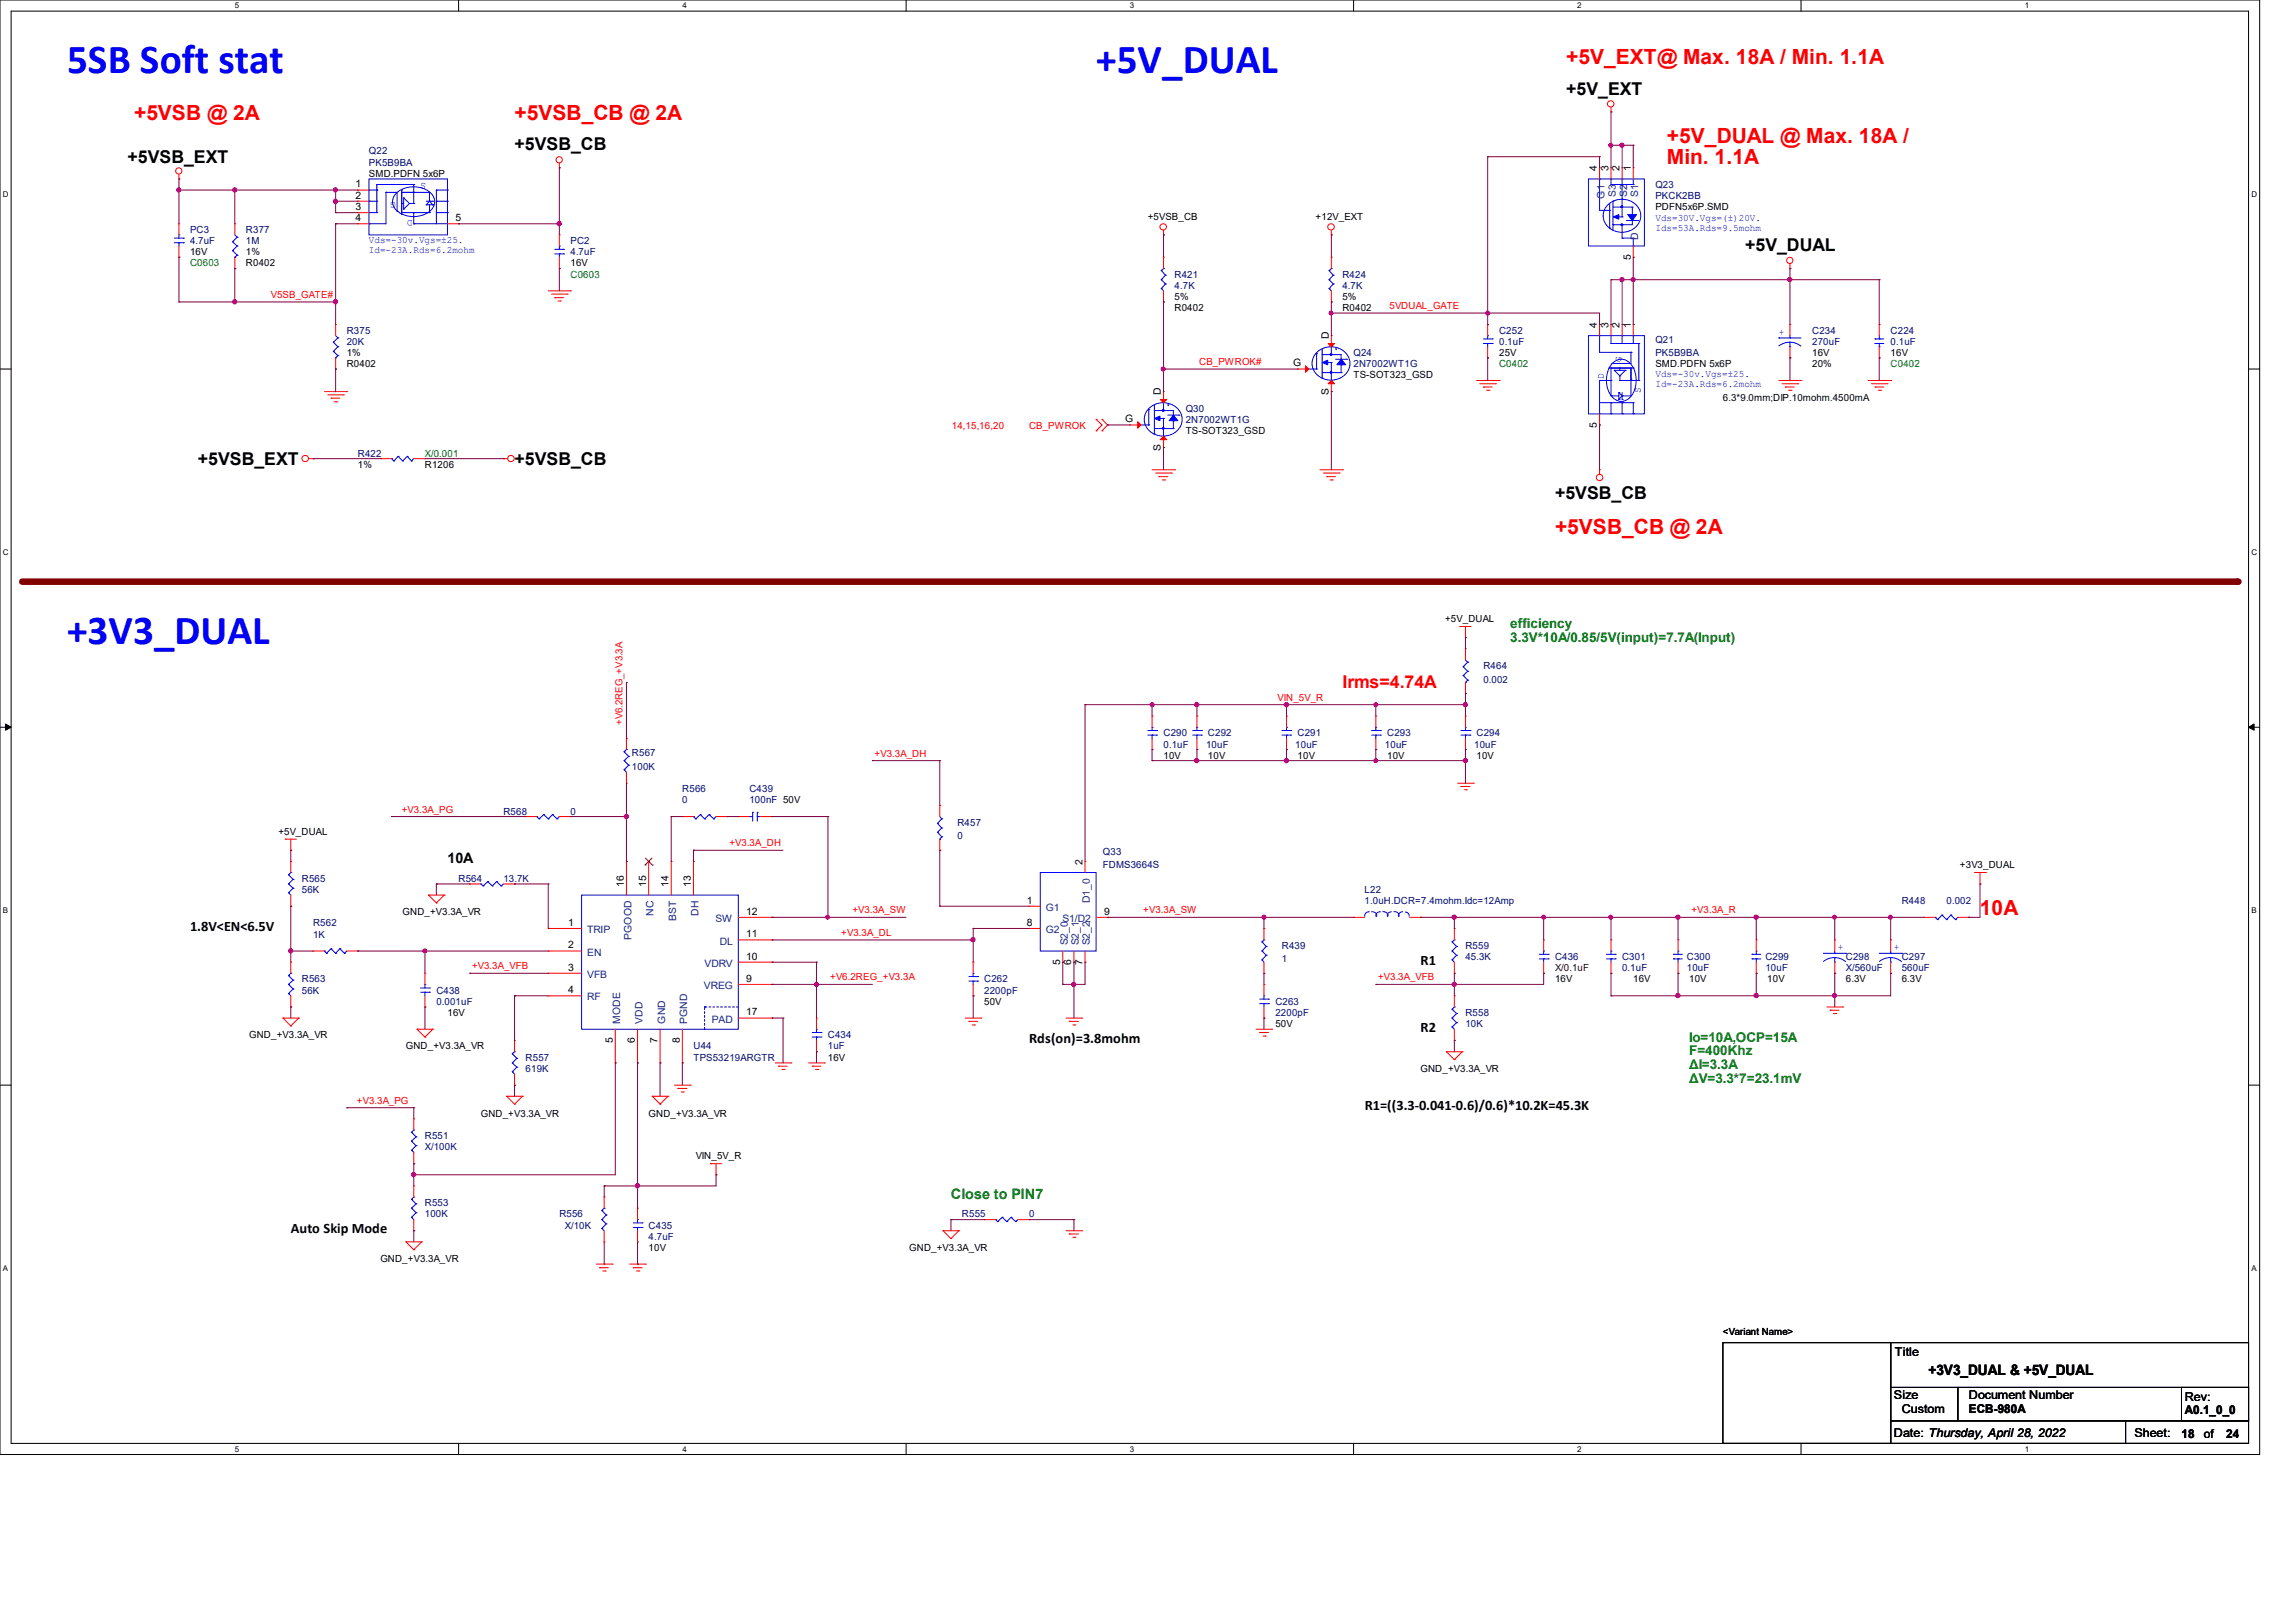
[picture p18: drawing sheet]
<svg xmlns="http://www.w3.org/2000/svg" width="297mm" height="210mm" viewBox="0 0 297 210" stroke-linecap="round" stroke-linejoin="round" font-family="sans-serif">
<defs><g id="words">
<g font-size="5.3" fill="#00f">
<text x="8.7" y="9.4">5SB Soft stat</text>
<text x="141.9" y="9.4">+5V_DUAL</text>
<text x="8.7" y="83.3">+3V3_DUAL</text>
</g>
<g font-size="2.7" fill="#f00">
<text x="202.7" y="8.3">+5V_EXT@ Max. 18A / Min. 1.1A</text>
<text x="17.4" y="15.6">+5VSB @ 2A</text>
<text x="66.6" y="15.6">+5VSB_CB @ 2A</text>
<text x="215.7" y="18.5">+5V_DUAL @ Max. 18A /</text>
<text x="215.7" y="21.3">Min. 1.1A</text>
<text x="201.3" y="69.1">+5VSB_CB @ 2A</text>
<text x="256.2" y="118.4">10A</text>
</g>
<g font-size="2.3">
<text x="202.7" y="12.2">+5V_EXT</text>
<text x="16.5" y="21.1">+5VSB_EXT</text>
<text x="66.6" y="19.5">+5VSB_CB</text>
<text x="225.8" y="32.5">+5V_DUAL</text>
<text x="25.6" y="60.2">+5VSB_EXT</text>
<text x="66.6" y="60.2">+5VSB_CB</text>
<text x="201.3" y="64.5">+5VSB_CB</text>
</g>
<text font-size="2.3" fill="#f00" x="173.7" y="89">Irms=4.74A</text>
<g font-size="1.9">
<text x="57.9" y="111.7">10A</text>
<text x="24.6" y="120.5">1.8V&lt;EN&lt;6.5V</text>
<text x="183.9" y="124.8">R1</text>
<text x="133.2" y="135">Rds(on)=3.8mohm</text>
<text x="183.9" y="133.5">R2</text>
<text x="176.6" y="143.6">R1=((3.3-0.041-0.6)/0.6)*10.2K=45.3K</text>
<text x="37.6" y="159.6">Auto Skip Mode</text>
<text x="249.6" y="177.9">+3V3_DUAL &amp; +5V_DUAL</text>
</g>
<text font-size="1.9" fill="#008000" x="123.1" y="155.2">Close to PIN7</text>
<g font-size="1.7" fill="#008000">
<text x="195.5" y="81.2">efficiency</text>
<text x="195.5" y="83">3.3V*10A/0.85/5V(input)=7.7A(Input)</text>
<text x="218.6" y="134.8">Io=10A,OCP=15A</text>
<text x="218.6" y="136.6">F=400Khz</text>
<text x="218.6" y="138.3">ΔI=3.3A</text>
<text x="218.6" y="140.1">ΔV=3.3*7=23.1mV</text>
</g>
<g font-size="1.6">
<text x="245.2" y="175.5">Title</text>
<text x="245.1" y="181">Size</text>
<text x="246.1" y="182.8">Custom</text>
<text x="254.8" y="181">Document Number</text>
<text x="254.8" y="182.9">ECB-980A</text>
<text x="282.7" y="181.2">Rev:</text>
<text x="282.7" y="183">A0.1_0_0</text>
<text x="245.1" y="186">Date: Thursday, April 28, 2022</text>
<text x="276.2" y="186">Sheet:</text>
<text x="282.3" y="186.1">18</text>
<text x="285.2" y="186">of</text>
<text x="288.1" y="186.1">24</text>
</g>
<g font-size="1.3" fill="#000080">
<text x="47.7" y="20">Q22</text>
<text x="47.7" y="21.5">PK5B9BA</text>
<text x="214.2" y="24.3">Q23</text>
<text x="214.2" y="25.8">PKCK2BB</text>
<text x="24.6" y="30.1">PC3</text>
<text x="24.6" y="31.6">4.7uF</text>
<text x="31.8" y="30.1">R377</text>
<text x="31.8" y="31.6">1M</text>
<text x="73.8" y="31.6">PC2</text>
<text x="73.8" y="33">4.7uF</text>
<text x="152" y="35.9">R421</text>
<text x="173.7" y="35.9">R424</text>
<text x="152" y="37.4">4.7K</text>
<text x="173.7" y="37.4">4.7K</text>
<text x="44.9" y="43.2">R375</text>
<text x="44.9" y="44.6">20K</text>
<text x="175.2" y="46.1">Q24</text>
<text x="175.2" y="47.5">2N7002WT1G</text>
<text x="194" y="43.2">C252</text>
<text x="194" y="44.6">0.1uF</text>
<text x="214.2" y="44.3">Q21</text>
<text x="214.2" y="46.1">PK5B9BA</text>
<text x="234.5" y="43.2">C234</text>
<text x="234.5" y="44.6">270uF</text>
<text x="244.7" y="43.2">C224</text>
<text x="244.7" y="44.6">0.1uF</text>
<text x="153.5" y="53.3">Q30</text>
<text x="46.3" y="59.1">R422</text>
<text x="153.5" y="54.7">2N7002WT1G</text>
<text x="192" y="86.6">R464</text>
<text x="192" y="88.3">0.002</text>
<text x="150.6" y="95.3">C290</text>
<text x="156.3" y="95.3">C292</text>
<text x="167.9" y="95.3">C291</text>
<text x="179.5" y="95.3">C293</text>
<text x="191.1" y="95.3">C294</text>
<text x="81.8" y="97.9">R567</text>
<text x="81.8" y="99.6">100K</text>
<text x="150.6" y="96.7">0.1uF</text>
<text x="156.1" y="96.7">10uF</text>
<text x="167.6" y="96.7">10uF</text>
<text x="179.2" y="96.7">10uF</text>
<text x="190.8" y="96.7">10uF</text>
<text x="65.1" y="105.4">R568</text>
<text x="73.8" y="105.4">0</text>
<text x="88.3" y="102.5">R566</text>
<text x="88.3" y="104">0</text>
<text x="97" y="102.5">C439</text>
<text x="97" y="104">100nF 50V</text>
<text x="123.9" y="106.8">R457</text>
<text x="123.9" y="108.6">0</text>
<text x="142.7" y="110.6">Q33</text>
<text x="142.7" y="112.3">FDMS3664S</text>
<text x="39.1" y="114.1">R565</text>
<text x="39.1" y="115.6">56K</text>
<text x="40.5" y="119.9">R562</text>
<text x="59.3" y="114.1">R564</text>
<text x="65.1" y="114.1">13.7K</text>
<text x="176.6" y="115.6">L22</text>
<text x="176.6" y="117">1.0uH.DCR=7.4mohm.Idc=12Amp</text>
<text x="246.1" y="117">R448</text>
<text x="251.9" y="117">0.002</text>
<text x="40.5" y="121.3">1K</text>
<text x="165.9" y="122.8">R439</text>
<text x="165.9" y="124.5">1</text>
<text x="189.6" y="122.8">R559</text>
<text x="189.6" y="124.2">45.3K</text>
<text x="201.2" y="124.2">C436</text>
<text x="209.9" y="124.2">C301</text>
<text x="209.9" y="125.7">0.1uF</text>
<text x="218.3" y="124.2">C300</text>
<text x="218.3" y="125.7">10uF</text>
<text x="228.5" y="124.2">C299</text>
<text x="228.5" y="125.7">10uF</text>
<text x="238.9" y="124.2">C298</text>
<text x="238.9" y="125.7">X/560uF</text>
<text x="246.1" y="124.2">C297</text>
<text x="246.1" y="125.7">560uF</text>
<text x="39.1" y="127.1">R563</text>
<text x="39.1" y="128.6">56K</text>
<text x="56.5" y="128.6">C438</text>
<text x="56.5" y="130">0.001uF</text>
<text x="127.4" y="127.1">C262</text>
<text x="127.4" y="128.6">2200pF</text>
<text x="165.1" y="130">C263</text>
<text x="165.1" y="131.5">2200pF</text>
<text x="189.6" y="131.5">R558</text>
<text x="68" y="137.3">R557</text>
<text x="89.7" y="135.8">U44</text>
<text x="89.7" y="137.3">TPS53219ARGTR</text>
<text x="107.1" y="134.4">C434</text>
<text x="107.1" y="135.8">1uF</text>
<text x="189.6" y="132.9">10K</text>
<text x="68" y="138.7">619K</text>
<text x="55" y="147.4">R551</text>
<text x="55" y="148.8">X/100K</text>
<text x="55" y="156.1">R553</text>
<text x="55" y="157.5">100K</text>
<text x="72.4" y="157.5">R556</text>
<text x="73.1" y="159">X/10K</text>
<text x="83.9" y="159">C435</text>
<text x="83.9" y="160.4">4.7uF</text>
<text x="124.5" y="157.5">R555</text>
<text x="133.2" y="157.5">0</text>
</g>
<g font-size="1.3">
<text x="47.7" y="22.9">SMD.PDFN 5x6P</text>
<text x="206.7" y="22.1" transform="rotate(-90 206.7 22.1)">4</text>
<text x="208.2" y="22.1" transform="rotate(-90 208.2 22.1)">3</text>
<text x="209.6" y="22.1" transform="rotate(-90 209.6 22.1)">2</text>
<text x="211" y="22.1" transform="rotate(-90 211 22.1)">1</text>
<text x="46" y="28.6">4</text>
<text x="46" y="27.2">3</text>
<text x="46" y="25.7">2</text>
<text x="46" y="24.3">1</text>
<text x="58.9" y="28.6">5</text>
<text x="148.5" y="28.4">+5VSB_CB</text>
<text x="170.3" y="28.4">+12V_EXT</text>
<text x="214.2" y="27.2">PDFN5x6P.SMD</text>
<text x="24.6" y="33">16V</text>
<text x="31.8" y="34.5">R0402</text>
<text x="31.8" y="33">1%</text>
<text x="73.8" y="34.5">16V</text>
<text x="211" y="33.6" transform="rotate(-90 211 33.6)">5</text>
<text x="152" y="40.3">R0402</text>
<text x="152" y="38.8">5%</text>
<text x="173.7" y="40.3">R0402</text>
<text x="173.7" y="38.8">5%</text>
<text x="44.9" y="47.5">R0402</text>
<text x="44.9" y="46.1">1%</text>
<text x="167.3" y="47.4">G</text>
<text x="172" y="43.9" transform="rotate(-90 172 43.9)">D</text>
<text x="194" y="46.1">25V</text>
<text x="206.7" y="42.4" transform="rotate(-90 206.7 42.4)">4</text>
<text x="208.2" y="42.4" transform="rotate(-90 208.2 42.4)">3</text>
<text x="209.6" y="42.4" transform="rotate(-90 209.6 42.4)">2</text>
<text x="211" y="42.4" transform="rotate(-90 211 42.4)">1</text>
<text x="214.2" y="47.5">SMD.PDFN 5x6P</text>
<text x="234.5" y="47.5">20%</text>
<text x="234.5" y="46.1">16V</text>
<text x="244.7" y="46.1">16V</text>
<text x="150.2" y="51.1" transform="rotate(-90 150.2 51.1)">D</text>
<text x="172" y="51.1" transform="rotate(-90 172 51.1)">S</text>
<text x="175.2" y="48.9">TS-SOT323_GSD</text>
<text x="223" y="51.9">6.3*9.0mm;DIP.10mohm.4500mA</text>
<text x="145.6" y="54.7">G</text>
<text x="150.2" y="58.4" transform="rotate(-90 150.2 58.4)">S</text>
<text x="153.5" y="56.2">TS-SOT323_GSD</text>
<text x="206.7" y="55.3" transform="rotate(-90 206.7 55.3)">5</text>
<text x="46.3" y="60.5">1%</text>
<text x="55" y="60.5">R1206</text>
<text x="187" y="80.5">+5V_DUAL</text>
<text x="150.6" y="98.2">10V</text>
<text x="156.3" y="98.2">10V</text>
<text x="167.9" y="98.2">10V</text>
<text x="179.5" y="98.2">10V</text>
<text x="191.1" y="98.2">10V</text>
<text x="36" y="108">+5V_DUAL</text>
<text x="140.1" y="111.9" transform="rotate(-90 140.1 111.9)">2</text>
<text x="253.7" y="112.3">+3V3_DUAL</text>
<text x="52.1" y="118.4">GND_+V3.3A_VR</text>
<text x="73.5" y="119.8">1</text>
<text x="80.7" y="114.8" transform="rotate(-90 80.7 114.8)">16</text>
<text x="83.6" y="114.8" transform="rotate(-90 83.6 114.8)">15</text>
<text x="86.5" y="114.8" transform="rotate(-90 86.5 114.8)">14</text>
<text x="89.4" y="114.8" transform="rotate(-90 89.4 114.8)">13</text>
<text x="96.6" y="118.4">12</text>
<text x="132.9" y="116.9">1</text>
<text x="132.9" y="119.8">8</text>
<text x="142.9" y="118.4">9</text>
<text x="73.5" y="122.7">2</text>
<text x="73.5" y="125.6">3</text>
<text x="96.6" y="124.2">10</text>
<text x="96.6" y="121.3">11</text>
<text x="137.2" y="124.8" transform="rotate(-90 137.2 124.8)">5</text>
<text x="138.6" y="124.8" transform="rotate(-90 138.6 124.8)">6</text>
<text x="140.1" y="124.8" transform="rotate(-90 140.1 124.8)">7</text>
<text x="57.9" y="131.5">16V</text>
<text x="73.5" y="128.5">4</text>
<text x="96.6" y="127">9</text>
<text x="96.6" y="131.4">17</text>
<text x="127.4" y="130">50V</text>
<text x="201.2" y="127.1">16V</text>
<text x="211.4" y="127.1">16V</text>
<text x="218.6" y="127.1">10V</text>
<text x="228.7" y="127.1">10V</text>
<text x="238.9" y="127.1">6.3V</text>
<text x="246.1" y="127.1">6.3V</text>
<text x="32.3" y="134.4">GND_+V3.3A_VR</text>
<text x="52.5" y="135.8">GND_+V3.3A_VR</text>
<text x="79.3" y="135" transform="rotate(-90 79.3 135)">5</text>
<text x="82.2" y="135" transform="rotate(-90 82.2 135)">6</text>
<text x="85.1" y="135" transform="rotate(-90 85.1 135)">7</text>
<text x="88" y="135" transform="rotate(-90 88 135)">8</text>
<text x="107.1" y="137.3">16V</text>
<text x="165.1" y="132.9">50V</text>
<text x="183.8" y="138.7">GND_+V3.3A_VR</text>
<text x="62.2" y="144.5">GND_+V3.3A_VR</text>
<text x="83.9" y="144.5">GND_+V3.3A_VR</text>
<text x="90" y="150">VIN_5V_R</text>
<text x="83.9" y="161.9">10V</text>
<text x="117.7" y="161.9">GND_+V3.3A_VR</text>
<text x="49.2" y="163.3">GND_+V3.3A_VR</text>
<text x="223" y="172.8">&lt;Variant Name&gt;</text>
</g>
<g font-size="1.3" fill="#00f">
<text x="55.2" y="23.7" transform="rotate(-180 55.2 23.7)">S</text>
<text x="51.2" y="26.2" transform="rotate(-180 51.2 26.2)">G</text>
<text x="53.4" y="28.4" transform="rotate(-180 53.4 28.4)">D</text>
<text x="214.2" y="28.6">Vds=30V.Vgs=(±)20V.</text>
<text x="214.2" y="29.8">Ids=53A.Rds=9.5mohm</text>
<text x="47.8" y="31.5">Vds=-30v.Vgs=±25.</text>
<text x="47.8" y="32.7">Id=-23A.Rds=6.2mohm</text>
<text x="209.8" y="46.9" transform="rotate(-90 209.8 46.9)">G</text>
<text x="230.2" y="43.3">+</text>
<text x="207.6" y="49.1" transform="rotate(-90 207.6 49.1)">D</text>
<text x="212.3" y="50.8" transform="rotate(-90 212.3 50.8)">S</text>
<text x="214.2" y="48.8">Vds=-30v.Vgs=±25.</text>
<text x="214.2" y="50.1">Id=-23A.Rds=6.2mohm</text>
<text x="237.9" y="122.9">+</text>
<text x="245.1" y="122.9">+</text>
</g>
<g font-size="1.3" fill="#004080">
<text x="207.6" y="25.7" transform="rotate(-90 207.6 25.7)">G1</text>
<text x="209.1" y="25.5" transform="rotate(-90 209.1 25.5)">S3</text>
<text x="210.6" y="25.5" transform="rotate(-90 210.6 25.5)">S2</text>
<text x="212" y="25.5" transform="rotate(-90 212 25.5)">S1</text>
<text x="212" y="31.1" transform="rotate(-90 212 31.1)">D</text>
<text x="84.6" y="118.5" transform="rotate(-90 84.6 118.5)">NC</text>
<text x="87.5" y="119.1" transform="rotate(-90 87.5 119.1)">BST</text>
<text x="90.4" y="118.5" transform="rotate(-90 90.4 118.5)">DH</text>
<text x="92.6" y="119.3">SW</text>
<text x="135.3" y="117.9">G1</text>
<text x="137.5" y="119.3">S1/D2</text>
<text x="141.1" y="116.9" transform="rotate(-90 141.1 116.9)">D1_0</text>
<text x="76" y="120.7">TRIP</text>
<text x="76" y="123.7">EN</text>
<text x="81.7" y="121.6" transform="rotate(-90 81.7 121.6)">PGOOD</text>
<text x="91.2" y="125.1">VDRV</text>
<text x="93.2" y="122.2">DL</text>
<text x="135.3" y="120.7">G2</text>
<text x="138.2" y="122.3" transform="rotate(-90 138.2 122.3)">S2_0</text>
<text x="139.6" y="122.3" transform="rotate(-90 139.6 122.3)">S2_1</text>
<text x="141.1" y="122.3" transform="rotate(-90 141.1 122.3)">S2_2</text>
<text x="76" y="126.5">VFB</text>
<text x="76" y="129.5">RF</text>
<text x="91.1" y="128">VREG</text>
<text x="80.3" y="132.5" transform="rotate(-90 80.3 132.5)">MODE</text>
<text x="83.1" y="132.5" transform="rotate(-90 83.1 132.5)">VDD</text>
<text x="86.1" y="132.5" transform="rotate(-90 86.1 132.5)">GND</text>
<text x="88.9" y="132.5" transform="rotate(-90 88.9 132.5)">PGND</text>
<text x="92.1" y="132.3">PAD</text>
</g>
<g font-size="1.3" fill="#008000">
<text x="24.6" y="34.5">C0603</text>
<text x="73.8" y="35.9">C0603</text>
<text x="194" y="47.5">C0402</text>
<text x="244.7" y="47.5">C0402</text>
<text x="55" y="59.1">X/0.001</text>
</g>
<g font-size="1.3" fill="#f00">
<text x="35.1" y="38.6">V5SB_GATE#</text>
<text x="179.8" y="40">5VDUAL_GATE</text>
<text x="155.2" y="47.2">CB_PWROK#</text>
<text x="123.2" y="55.5">14,15,16,20</text>
<text x="133.2" y="55.5">CB_PWROK</text>
<text x="80.6" y="93.8" transform="rotate(-90 80.6 93.8)">+V6.2REG_+V3.3A</text>
<text x="165.3" y="90.7">VIN_5V_R</text>
<text x="113.2" y="97.9">+V3.3A_DH</text>
<text x="52" y="105.2">+V3.3A_PG</text>
<text x="94.4" y="109.5">+V3.3A_DH</text>
<text x="110.3" y="118.2">+V3.3A_SW</text>
<text x="147.9" y="118.2">+V3.3A_SW</text>
<text x="218.9" y="118.2">+V3.3A_R</text>
<text x="61.1" y="125.4">+V3.3A_VFB</text>
<text x="108.9" y="121.1">+V3.3A_DL</text>
<text x="107.4" y="126.9">+V6.2REG_+V3.3A</text>
<text x="178.3" y="126.9">+V3.3A_VFB</text>
<text x="46.2" y="142.8">+V3.3A_PG</text>
</g>
<text font-size="1.3" fill="#400000" x="201.2" y="125.7">X/0.1uF</text>
<g font-size="1">
<text x="30.4" y="1.1">5</text>
<text x="88.3" y="1.1">4</text>
<text x="146.2" y="1.1">3</text>
<text x="204.1" y="1.1">2</text>
<text x="262" y="1.1">1</text>
<text x=".4" y="25.5">D</text>
<text x="291.4" y="25.5">D</text>
<text x=".4" y="71.8">C</text>
<text x="291.4" y="71.8">C</text>
<text x=".4" y="118.2">B</text>
<text x="291.4" y="118.2">B</text>
<text x=".4" y="164.5">A</text>
<text x="291.4" y="164.5">A</text>
<text x="30.4" y="187.8">5</text>
<text x="88.3" y="187.8">4</text>
<text x="146.2" y="187.8">3</text>
<text x="204.1" y="187.8">2</text>
<text x="262" y="187.8">1</text>
</g>
</g></defs>
<path d="M0 0h292.4v188.2h-292.4zM1.4 1.4h289.6v185.4h-289.6z" fill="none" stroke="#000" stroke-width=".13"/>
<g fill="#fff">
<path d="M30.4 .2h.5v1.1h-.5z"/>
<path d="M30.4 186.9h.5v1.2h-.5z"/>
</g>
<path d="M59.4 0v1.4M59.4 186.8v1.4" fill="none" stroke="#000" stroke-width=".13"/>
<g fill="#fff">
<path d="M88.3 .2h.6v1.1h-.6z"/>
<path d="M88.3 186.9h.6v1.2h-.6z"/>
</g>
<path d="M117.3 0v1.4M117.3 186.8v1.4" fill="none" stroke="#000" stroke-width=".13"/>
<g fill="#fff">
<path d="M146.2 .2h.6v1.1h-.6z"/>
<path d="M146.2 186.9h.6v1.2h-.6z"/>
</g>
<path d="M175.2 0v1.4M175.2 186.8v1.4" fill="none" stroke="#000" stroke-width=".13"/>
<g fill="#fff">
<path d="M204.1 .2h.6v1.1h-.6z"/>
<path d="M204.1 186.9h.6v1.2h-.6z"/>
</g>
<path d="M233.1 0v1.4M233.1 186.8v1.4" fill="none" stroke="#000" stroke-width=".13"/>
<g fill="#fff">
<path d="M262 .2h.6v1.1h-.6z"/>
<path d="M262 186.9h.6v1.2h-.6z"/>
<path d="M.4 24.6h.7v1.1h-.7z"/>
<path d="M291.4 24.6h.7v1.1h-.7z"/>
<path d="M.4 70.9h.7v1.2h-.7z"/>
<path d="M291.4 70.9h.7v1.2h-.7z"/>
</g>
<path d="M0 47.8h1.4M291 47.8h1.4" fill="none" stroke="#000" stroke-width=".13"/>
<g fill="#fff">
<path d="M.4 117.3h.7v1.1h-.7z"/>
<path d="M291.4 117.3h.7v1.1h-.7z"/>
</g>
<path d="M0 94.1h1.4M291 94.1h1.4" fill="none" stroke="#000" stroke-width=".13"/>
<path d="M.7 93.7l.7 .4-.7 .4zM291 94.1l.7-.4v.8z" fill="#000" stroke="#000" stroke-width=".13"/>
<g fill="#fff">
<path d="M.4 163.6h.6v1.1h-.6z"/>
<path d="M291.4 163.6h.6v1.1h-.6z"/>
</g>
<path d="M0 140.4h1.4M291 140.4h1.4" fill="none" stroke="#000" stroke-width=".13"/>
<path d="M2.9 75.3h286.7" fill="none" stroke="#800000" stroke-width=".85"/>
<circle cx="289.6" cy="75.3" r=".42" fill="#800000"/>
<g fill="none" stroke="#f00" stroke-width=".13">
<path d="M208.5 14.5h.1M208.5 13.9v.6M23.2 23.2h.1M23.2 33.3h.1M23.2 29h.1M23.2 22.6v.6M23.2 29v1.4M23.2 31.8v1.5M30.4 29h.1M30.4 34.8h.1M30.4 29v1.4M30.4 33.3v1.5"/>
<path d="M46.3 29h.1M46.3 27.5h.1M46.3 26h.1M46.3 24.6h.1M46.3 29h1.5M46.3 27.5h1.5M46.3 26h1.5M46.3 24.6h1.5M57.9 29h1.5M59.4 29h.1M71 37.6h2.8M71.4 38.1h2"/>
<path d="M71.8 38.5h.1M71.8 38.5h1.1M72.2 38.9h.3M72.4 21.7h.1M72.4 34.8h.1M72.4 30.4h.1M72.4 21.1v.6M72.4 30.4v1.4M72.4 33.3v1.5M72.5 38.9h.1M73.4 38.1h.1M73.8 37.6h.1"/>
<path d="M150.6 30.4h.1M150.6 39.1h.1M150.6 33.3h.1M150.6 29.8v.6M150.6 33.3v1.5M150.6 37.6v1.5M172.3 30.4h.1M172.3 39.1h.1M172.3 33.3h.1M172.3 29.8v.6M172.3 33.3v1.5M172.3 37.6v1.5"/>
<path d="M207 21.7h.1M207 21.7v1.5M208.5 21.7h.1M208.5 21.7v1.5M209.9 21.7h.1M209.9 21.7v1.5M211.4 21.7h.1M211.4 33.3h.1M211.4 21.7v1.5M211.4 31.8v1.5M231.6 34.8h.1M231.6 34.2v.6"/>
<path d="M40 59.4h.5M40.5 59.4h.1M42 50.7h2.9M42.4 51.1h2M42.8 51.5h.1M42.8 51.5h1.2M43.3 52h.3M43.4 42h.1M43.4 47.8h.1M43.4 42v1.4M43.4 46.3v1.5M43.6 52h.1"/>
<path d="M44.4 51.1h.1M44.9 50.7h.1M49.2 59.4h.1M49.2 59.4h1.5M53.6 59.4h1.4M55 59.4h.1M65.2 59.4h.1M65.2 59.4h.5M141.9 54.3h.1M141.9 55.8h.1M141.9 54.3l.7 .7-.7 .8M142.6 55.8h.1"/>
<path d="M142.6 54.3h.1M142.6 54.3l.7 .7-.7 .8M146.2 55h.1M146.2 55h1.5M150.6 50.7h.1M150.6 57.9h.1M150.6 50.7v1.4M150.6 56.5v1.4M167.9 47.8h.1M167.9 47.8h1.5M172.3 43.4h.1M172.3 50.7h.1"/>
<path d="M172.3 43.4v1.5M172.3 49.2v1.5M191.1 49.2h2.9M191.5 49.7h2M192 50.1h.1M192 50.1h1.1M192.4 50.5h.3M192.5 46.3h.1M192.5 42h.1M192.5 42v1.4M192.5 44.9v1.4M192.7 50.5h.1"/>
<path d="M193.5 49.7h.1M194 49.2h.1M207 42h.1M207 55h.1M207 42v1.4M207 53.6v1.4M208.5 42h.1M208.5 42v1.4M209.9 42h.1M209.9 42v1.4M211.4 42h.1M211.4 42v1.4"/>
<path d="M230.2 49.2h2.9M230.6 49.7h2.1M231.1 50.1h.1M231.1 50.1h1.1M231.5 50.5h.3M231.6 42h.1M231.6 46.3h.1M231.6 42v1.4M231.6 44.9v1.4M231.8 50.5h.1M232.7 49.7h.1M233.1 49.2h.1"/>
<path d="M241.8 49.2h2.9M242.2 49.7h2M242.7 50.1h.1M242.7 50.1h1.1M243.1 50.5h.3M243.2 42h.1M243.2 46.3h.1M243.2 42v1.4M243.2 44.9v1.4M243.4 50.5h.1M244.2 49.7h.1M244.7 49.2h.1"/>
<path d="M149.1 60.8h2.9M149.6 61.2h2M150 61.7h.1M150 61.7h1.1M150.4 62.1h.3M150.7 62.1h.1M151.6 61.2h.1M152 60.8h.1M170.8 60.8h2.9M171.3 61.2h2M171.7 61.7h.1M171.7 61.7h1.1"/>
<path d="M172.1 62.1h.3M172.4 62.1h.1M173.3 61.2h.1M173.7 60.8h.1M207 60.8h.1M207 60.8v.6M81.1 95.5h.1M81.1 95.5v1.5M81.1 99.9v1.4M149.1 97h.1M149.1 92.7h.1M149.1 92.7v1.4"/>
<path d="M149.1 95.5v1.5M154.9 97h.1M154.9 92.7h.1M154.9 92.7v1.4M154.9 95.5v1.5M166.5 97h.1M166.5 92.7h.1M166.5 92.7v1.4M166.5 95.5v1.5M178.1 97h.1M178.1 92.7h.1M178.1 92.7v1.4"/>
<path d="M178.1 95.5v1.5M188.9 81.1h.1M188.9 81.1h1.5M189.7 82.5h.1M189.7 83.9h.1M189.7 89.7h.1M189.7 97h.1M189.7 92.7h.1M189.7 81.1v1.4M189.7 83.9v1.5M189.7 88.3v1.4M189.7 92.7v1.4"/>
<path d="M189.7 95.5v1.5M36.9 108.6h.1M36.9 108.6h1.5M37.6 110h.1M37.6 117.3h.1M37.6 111.5h.1M37.6 108.6v1.4M37.6 111.5v1.4M37.6 115.8v1.5M55.5 115.8h.1M55.5 115.8h2M55.5 115.8l1 1"/>
<path d="M56.5 116.8h.1M57.5 115.8h.1M57.5 115.8l-1 1M60.8 114.4h.1M60.8 114.4h1.4M65.2 114.4h1.4M66.6 114.4h.1M68 105.7h.1M68 105.7h1.5M72.4 105.7h1.4M73.8 105.7h.1M81.1 101.3h.1"/>
<path d="M81.1 111.5h.1M81.1 111.5v4.3M83.9 111.5h.1M83.9 111.5v4.3M86.9 111.5h.1M86.9 111.5v4.3M88.3 105.7h.1M88.3 105.7h1.4M89.7 111.5h.1M89.7 111.5v4.3M92.7 105.7h1.4M94.1 105.7h.1"/>
<path d="M95.5 105.7h.1M95.5 105.7h1.5M95.5 118.7h4.4M98.4 105.7h1.5M99.9 105.7h.1M99.9 118.7h.1M121.6 104.2h.1M121.6 110h.1M121.6 104.2v1.5M121.6 108.6v1.4M133.2 117.3h.1M133.2 117.3h1.4"/>
<path d="M140.4 111.5h.1M140.4 111.5v1.4M141.9 118.7h1.4M143.3 118.7h.1M175.2 118.7h.1M175.2 118.7h1.4M182.4 118.7h1.5M183.9 118.7h.1M188.6 101.3h2.1M189.1 101.8h.1M189.1 101.8h1.1M189.5 102.2h.3"/>
<path d="M189.8 102.2h.1M190.7 101.3h.1M249 118.7h.1M249 118.7h1.4M253.4 118.7h1.4M254.8 118.7h.1M255.5 112.9h1.5M256.2 114.4h.1M256.2 112.9v1.5M257 112.9h.1M36.6 131.7h.1M36.6 131.7h2.1"/>
<path d="M36.6 131.7l1 1.1M37.6 132.8h.1M37.6 130.3h.1M37.6 124.5h.1M37.6 124.5v1.4M37.6 128.9v1.4M38.7 131.7h.1M38.7 131.7l-1.1 1.1M40.5 123.1h.1M40.5 123.1h1.5M44.9 123.1h1.4M46.3 123.1h.1"/>
<path d="M54 133.2h.1M54 133.2h2M54 133.2l1 1M55 134.2h.1M55 130.3h.1M55 125.9h.1M55 125.9v1.5M55 128.9v1.4M56 133.2h.1M56 133.2l-1 1M66.6 134.6h.1M66.6 134.6v1.5"/>
<path d="M66.6 139v1.4M71 120.1h.1M71 123.1h.1M71 125.9h.1M71 128.9h.1M71 120.1h4.3M71 123.1h4.3M71 125.9h4.3M71 128.9h4.3M79.6 137.5h.1M79.6 133.2v4.3M82.5 137.5h.1"/>
<path d="M82.5 133.2v4.3M85.4 137.5h.1M85.4 133.2v4.3M88.3 137.5h.1M88.3 133.2v4.3M95.5 131.7h4.4M95.5 127.4h4.4M95.5 124.5h4.4M95.5 121.6h4.4M99.9 127.4h.1M99.9 124.5h.1M99.9 121.6h.1"/>
<path d="M99.9 131.7h.1M100.3 137.5h2.1M100.8 138h.1M100.8 138h1.1M101.2 138.4h.3M101.5 138.4h.1M102.4 137.5h.1M104.6 137.5h2.1M105.1 138h.1M105.1 138h1.2M105.5 138.4h.3M105.7 136.1h.1"/>
<path d="M105.7 131.7h.1M105.7 131.7v1.5M105.7 134.6v1.5M105.8 138.4h.1M106.7 137.5h.1M124.9 131.7h2.1M125.4 132.2h.1M125.4 132.2h1.1M125.8 132.6h.3M125.9 128.9h.1M125.9 124.5h.1M125.9 124.5v1.4"/>
<path d="M125.9 127.4v1.5M126.1 132.6h.1M127 131.7h.1M133.2 120.1h.1M133.2 120.1h1.4M137.5 124.5h.1M137.5 123.1v1.4M138 131.7h2M138.4 132.2h.1M138.4 132.2h1.2M138.9 132.6h.2M139 124.5h.1"/>
<path d="M139 123.1v1.4M139.1 132.6h.1M140 131.7h.1M140.4 124.5h.1M140.4 123.1v1.4M162.6 133.2h2M163 133.6h.1M163 133.6h1.2M163.4 134.1h.3M163.6 125.9h.1M163.6 120.1h.1M163.6 131.7h.1"/>
<path d="M163.6 127.4h.1M163.6 120.1v1.5M163.6 124.5v1.4M163.6 127.4v1.5M163.6 130.3v1.4M163.7 134.1h.1M164.6 133.2h.1M187.2 136.1h.1M187.2 136.1h2M187.2 136.1l1 1M188.2 137.1h.1M188.2 134.6h.1"/>
<path d="M188.2 128.9h.1M188.2 125.9h.1M188.2 120.1h.1M188.2 120.1v1.5M188.2 124.5v1.4M188.2 128.9v1.4M188.2 133.2v1.4M189.2 136.1h.1M189.2 136.1l-1 1M199.8 125.9h.1M199.8 121.6h.1M199.8 121.6v1.5"/>
<path d="M199.8 124.5v1.4M208.5 125.9h.1M208.5 121.6h.1M208.5 121.6v1.5M208.5 124.5v1.4M217.2 125.9h.1M217.2 121.6h.1M217.2 121.6v1.5M217.2 124.5v1.4M227.3 125.9h.1M227.3 121.6h.1M227.3 121.6v1.5"/>
<path d="M227.3 124.5v1.4M236.4 130.3h2.1M236.9 130.7h.1M236.9 130.7h1.1M237.3 131.1h.3M237.4 121.6h.1M237.4 125.9h.1M237.4 121.6v1.5M237.4 124.5v1.4M237.6 131.1h.1M238.5 130.3h.1M244.7 121.6h.1"/>
<path d="M244.7 125.9h.1M244.7 121.6v1.5M244.7 124.5v1.4M53.6 150.6h.1M53.6 144.8h.1M53.6 159.3h.1M53.6 153.5h.1M53.6 144.8v1.4M53.6 149.1v1.5M53.6 153.5v1.4M53.6 157.8v1.5M65.6 141.9h.1"/>
<path d="M65.6 141.9h2M65.6 141.9l1 1M66.6 142.9h.1M66.6 140.4h.1M67.6 141.9h.1M67.6 141.9l-1 1M78.2 154.9h.1M78.2 154.9v1.4M78.2 159.3v1.4M82.5 156.3h.1M82.5 156.3v1.5M82.5 159.3v1.4"/>
<path d="M84.4 141.9h.1M84.4 141.9h2M84.4 141.9l1 1M85.4 142.9h.1M86.4 141.9h.1M86.4 141.9l-1 1M87.3 140.4h2M87.7 140.8h.1M87.7 140.8h1.2M88.2 141.3h.2M88.4 141.3h.1M89.3 140.4h.1"/>
<path d="M91.9 150.6h.1M91.9 150.6h1.5M92.7 152h.1M92.7 150.6v1.4M122 159.3h.1M122 159.3h2.1M122 159.3l1.1 1M124.1 159.3h.1M124.1 159.3l-1 1M127.4 157.8h.1M127.4 157.8h1.5M131.7 157.8h1.5"/>
<path d="M133.2 157.8h.1M138 159.3h2M138.4 159.7h.1M138.4 159.7h1.2M140 159.3h.1M52.5 160.7h.1M52.5 160.7h2.1M52.5 160.7l1.1 1M53.6 161.7h.1M54.6 160.7h.1M54.6 160.7l-1 1M77.2 163.6h2"/>
<path d="M77.6 164h.1M77.6 164h1.1M78 164.5h.3M78.2 160.7h.1M78.3 164.5h.1M79.2 163.6h.1M81.5 163.6h2M82 164h.1M82 164h1.1M82.4 164.5h.3M82.5 160.7h.1M82.7 164.5h.1"/>
<path d="M83.5 163.6h.1M123.1 160.3h.1M138.9 160.1h.2M139.1 160.1h.1"/>
<circle cx="208.5" cy="13.4" r=".41"/>
<circle cx="23.1" cy="22.1" r=".4"/>
<circle cx="72.4" cy="20.7" r=".4"/>
<circle cx="150.5" cy="29.4" r=".41"/>
<circle cx="172.3" cy="29.4" r=".41"/>
<circle cx="231.6" cy="33.7" r=".4"/>
<circle cx="39.5" cy="59.3" r=".41"/>
<circle cx="66.1" cy="59.3" r=".41"/>
<circle cx="207" cy="61.8" r=".41"/>
</g>
<path d="M223 173.7h21.7v13.1h-21.7zM244.7 179.5h8.7v4.4h-8.7zM244.7 173.7h46.3v5.8h-46.3zM253.4 179.5h37.6v4.4h-37.6zM282.3 179.5h8.7v4.4h-8.7zM244.7 183.9h30.4v2.9h-30.4zM275.1 183.9h15.9v2.9h-15.9z" fill="none" stroke="#000" stroke-width=".13"/>
<g fill="none" stroke="#00f" stroke-width=".13">
<path d="M22.6 30.8h1.1M22.6 31.4h1.1M23.2 30.4h.1M23.2 31.4h.1M23.2 30.4v.4M23.2 31.4v.4M23.7 30.8h.1M23.7 31.4h.1M30.1 31.3h.1M30.1 32.4h.1M30.1 32.4l.6 .6M30.1 31.3l.6 .5"/>
<path d="M30.4 33.3h.1M30.4 30.4l.3 .3M30.7 33h.1M30.7 30.7h.1M30.7 31.8h.1M30.7 33l-.3 .3M30.7 30.7l-.6 .6M30.7 31.8l-.6 .6M47.8 23.2h10.1v7.2h-10.1zM47.8 29h.1M47.8 26h.1M47.8 24.6h.1"/>
<path d="M47.8 27.5h1M47.8 26h1M47.8 24.6h1M48.8 27.5h.1M48.8 26h.1M48.8 24.6h.1M48.8 23.9h.1M48.8 23.9h4.8M48.8 23.9v3.6M50 24.9h.1M50 24.9h1.4v2.4M50 24.9v4.1h-2.2"/>
<path d="M51.4 27.3h.1M51.4 24.9a3.4 3.4 0 0 1 4.6 .4 1.59 1.59 0 0 1-.8 2.3 3.4 3.4 0 0 1-4.1-.7 1.48 1.48 0 0 1 .3-2zM52 24.6h.1M52 27.5h.1M52 24.9h.1M52 26.3h.1M52 24.6v3.2M52 24.9h3.6v1.1M52 27.5h3.6M52 26.3h.2M52.2 27.1h.1M52.2 25.6h.1"/>
<path d="M52.2 25.6v1.5M52.2 25.6l.8 .7M53 26.3h.1M53 26.3h.6M53 26.3l-.8 .8M53.4 24.9h.1M53.6 24.9h.1M53.6 26.3h.1M53.6 23.9h.1M53.6 27.5h.1M53.6 29h.1M53.6 23.9v2.4"/>
<path d="M53.6 27.5v1.5M53.6 29h4.3M55.2 26.5h.1M55.2 26h.8M55.2 26.5h.8M55.6 27.5h.1M55.6 26h.1M55.6 26.5v1M55.6 26l-.4 .5M55.6 26l.4 .5M56 26h.1M56 26.5h.1"/>
<path d="M56.5 27.5h.1M56.5 26h.1M56.5 24.6h.1M56.5 27.5h1.4M56.5 26h1.4M56.5 24.6v4.4M56.5 24.6h1.4M57.9 26h.1M57.9 24.6h.1M57.9 27.5h.1M71.8 32.3h1.1M71.8 32.9h1.1"/>
<path d="M72.4 31.8h.1M72.4 32.9h.1M72.4 31.8v.5M72.4 32.9v.4M72.9 32.3h.1M72.9 32.9h.1M150.3 35h.1M150.3 37.3h.1M150.3 36.2h.1M150.3 35l.5 .6M150.3 37.3l.3 .3M150.3 36.2l.5 .5"/>
<path d="M150.6 34.8h.1M150.6 34.8l-.3 .2M150.8 36.7h.1M150.8 35.6h.1M150.8 36.7l-.5 .6M150.8 35.6l-.5 .6M172 35h.1M172 37.3h.1M172 36.2h.1M172 35l.6 .6M172 37.3l.3 .3M172 36.2l.6 .5"/>
<path d="M172.3 34.8h.1M172.3 34.8l-.3 .2M172.6 36.7h.1M172.6 35.6h.1M172.6 36.7l-.6 .6M172.6 35.6l-.6 .6M205.6 23.2h7.2v8.6h-7.2zM207 23.2h.1M207 23.2v4h1.3M208.2 26.4a2.57 2.57 0 0 1 4.1 1 2.3 2.3 0 0 1-3 2.6 2.05 2.05 0 0 1-1.7-1.5 2.05 2.05 0 0 1 .6-2.1zM208.3 27.2h.1M208.3 29.5h.1"/>
<path d="M208.3 26.3v3.2M208.5 23.9h.1M208.5 23.2h.1M208.5 23.2v.7M208.5 23.9h2.9M208.7 29.1h.1M208.7 26h.1M208.7 26v3.8M208.7 26.8h2.5M209.5 28.1h.4M209.9 28.1h.1M209.9 25.8h.1"/>
<path d="M209.9 29.1h.1M209.9 30.8h.1M209.9 23.2h.1M209.9 30.8h1.5M209.9 23.2v4.9M209.9 29.1v1.7M210.5 28.5h1.5M211.2 28.4h.1M211.2 26.8h.1M211.2 27.8h.1M211.2 28.4v.7h-2.5M211.2 26.8v1"/>
<path d="M211.4 30.8h.1M211.4 31.8h.1M211.4 23.9h.1M211.4 23.2v.7M211.4 30.8v1M212 28.5h.1M43.1 44.3h.1M43.1 45.5h.1M43.1 45.5l.6 .5M43.1 44.3l.6 .6M43.4 46.3h.1M43.4 43.4l.3 .3"/>
<path d="M43.7 46h.1M43.7 43.7h.1M43.7 44.9h.1M43.7 46l-.3 .3M43.7 43.7l-.6 .6M43.7 44.9l-.6 .6M50.7 59.4h.1M50.7 59.4l.3 .2M51 59.6h.1M51.5 59.1h.1M51.5 59.1l-.5 .5M51.5 59.1l.6 .5"/>
<path d="M52.1 59.6h.1M52.7 59.1h.1M52.7 59.1l.6 .5M52.7 59.1l-.6 .5M53.3 59.6h.1M53.6 59.4l-.3 .2M147.7 55h1M148.6 52.9a2.58 2.58 0 0 1 4.3 .9 2.3 2.3 0 0 1-2.9 2.6 2.1 2.1 0 0 1-1.4-3.5zM148.7 55h.1M148.7 53h.1M148.7 53v2M149.4 56.2h.1"/>
<path d="M149.4 53.1h.1M149.4 52.4v3.8M149.4 53.1h2.4v.7M149.4 55.5h2.4M150.1 54.1h.5M150.6 53.1h.1M150.6 54.1h.1M150.6 56.5h.1M150.6 52.1v1M150.6 54.1v2.4M151.1 52.4h.1M151.1 53.7h1.5"/>
<path d="M151.8 55.5h.1M151.8 53.8h.1M151.8 54.4h.1M151.8 54.4v1.1M152.6 53.7h.1M169.4 47.8h1M170.3 45.7a2.58 2.58 0 0 1 4.3 .8 2.3 2.3 0 0 1-2.9 2.6 2.1 2.1 0 0 1-1.4-3.4zM170.4 47.8h.1M170.4 45.8h.1M170.4 45.8v2M171.1 48.9h.1M171.1 45.9h.1"/>
<path d="M171.1 45.2v3.7M171.1 45.9h2.5v.7M171.1 48.2h2.5M171.8 46.9h.5M172.3 45.9h.1M172.3 46.9h.1M172.3 49.2h.1M172.3 44.9v1M172.3 46.9v2.3M172.8 45.2h.1M172.8 46.5h1.5M173.6 48.2h.1"/>
<path d="M173.6 46.6h.1M173.6 47.2h.1M173.6 47.2v1M174.3 46.5h.1M192 44.4h1.1M192 43.9h1.1M192.5 43.4h.1M192.5 44.4h.1M192.5 43.4v.5M192.5 44.4v.5M193.1 43.9h.1M193.1 44.4h.1"/>
<path d="M205.6 43.4h7.2v10.2h-7.2zM207 49.2h.1M207 43.4h.1M207 49.2h1.5M207 43.4v2.2h4.1M207 49.2v4.4M207 52.1h4.4M208.2 47.6h3.2M208.5 47.6h.1M208.5 51.2h.1M208.5 49.2h.1M208.5 52.1h.1"/>
<path d="M208.5 53.6h.1M208.5 44.4h.1M208.5 43.4v1M208.5 47.6v3.6M208.5 52.1v1.5M208.5 51.2h1M208.5 44.4h3.6M208.6 47h.1M208.6 47.1a1.57 1.57 0 0 1 2.7 .4 3.4 3.4 0 0 1-.6 4.2 1.59 1.59 0 0 1-2.4-.8 3.6 3.6 0 0 1 .3-3.8zM208.9 47.9h.1M208.9 47.9l.7 .7M208.9 47.9h1.5"/>
<path d="M209.5 51.7h.1M209.5 50.8h.1M209.5 50.8v.9M209.5 50.8l.4 .4M209.6 49.2h.1M209.6 48.6h.1M209.6 47.6h.1M209.6 47.6v.3M209.6 48.6v.6M209.6 49.2h2.5M209.9 51.2h.1M209.9 51.7h.1"/>
<path d="M209.9 53.6h.1M209.9 52.1h.1M209.9 44.4h.1M209.9 43.4h.1M209.9 43.4v1M209.9 50.8v.9M209.9 52.1v1.5M209.9 51.2l-.4 .5M210.4 47.9h.1M210.4 47.9l-.8 .7M211.1 49.1h.1M211.1 47.6h.1"/>
<path d="M211.1 49.2h.1M211.1 45.6h.1M211.1 45.6v1.4h-2.5M211.1 47.6v3.6h-1.2M211.4 47.6h.1M211.4 53.6h.1M211.4 52.1h.1M211.4 44.4h.1M211.4 43.4h.1M211.4 43.4v1M211.4 52.1v1.5M212.1 49.2h.1"/>
<path d="M212.1 44.4h.1M212.1 44.4v4.8M230.2 43.7h.1M230.2 43.7h2.9M231.6 44.9h.1M231.6 43.7h.1M231.6 44.3a2.31 2.31 0 0 1 1.5 .5M231.6 44.3a2.31 2.31 0 0 0-1.4 .5M231.6 43.4v.3M231.6 44.3v.6M242.7 44.4h.1M242.7 43.9h.1"/>
<path d="M242.7 44.4h1.1M242.7 43.9h1.1M243.2 44.9h.1M243.2 43.9h.1M243.2 43.4v.5M243.2 44.4v.5M80.8 97.3h.1M80.8 99.6h.1M80.8 98.4h.1M80.8 97.3l.6 .6M80.8 99.6l.3 .3M80.8 98.4l.6 .6"/>
<path d="M81.1 97h.1M81.1 97l-.3 .3M81.4 99h.1M81.4 97.9h.1M81.4 99l-.6 .6M81.4 97.9l-.6 .5M148.5 94.5h1.2M148.5 95.1h1.2M149.1 94.1h.1M149.1 95.1h.1M149.1 94.1v.4M149.1 95.1v.4"/>
<path d="M149.7 94.5h.1M149.7 95.1h.1M154.3 94.5h1.2M154.3 95.1h1.2M154.9 94.1h.1M154.9 95.1h.1M154.9 94.1v.4M154.9 95.1v.4M155.5 94.5h.1M155.5 95.1h.1M165.9 94.5h1.1M165.9 95.1h1.1"/>
<path d="M166.5 94.1h.1M166.5 95.1h.1M166.5 94.1v.4M166.5 95.1v.4M167 94.5h.1M167 95.1h.1M177.5 94.5h1.1M177.5 95.1h1.1M178.1 94.1h.1M178.1 95.1h.1M178.1 94.1v.4M178.1 95.1v.4"/>
<path d="M178.6 94.5h.1M178.6 95.1h.1M189.1 94.5h1.1M189.1 95.1h1.1M189.4 86.3h.1M189.4 87.4h.1M189.4 87.4l.5 .6M189.4 86.3l.5 .6M189.7 88.3h.1M189.7 94.1h.1M189.7 95.1h.1M189.7 85.4l.2 .3"/>
<path d="M189.7 94.1v.4M189.7 95.1v.4M189.9 88h.1M189.9 85.7h.1M189.9 86.9h.1M189.9 88l-.2 .3M189.9 85.7l-.5 .6M189.9 86.9l-.5 .5M190.2 94.5h.1M190.2 95.1h.1M37.3 113.2h.1M37.3 115.5h.1"/>
<path d="M37.3 114.4h.1M37.3 113.2l.6 .6M37.3 115.5l.3 .3M37.3 114.4l.6 .5M37.6 112.9h.1M37.6 112.9l-.3 .3M37.9 114.9h.1M37.9 113.8h.1M37.9 114.9l-.6 .6M37.9 113.8l-.6 .6M62.2 114.4h.1M62.2 114.4l.3 .2"/>
<path d="M62.5 114.6h.1M63.1 114.1h.1M63.1 114.1l-.6 .5M63.1 114.1l.6 .5M63.7 114.6h.1M64.3 114.1h.1M64.3 114.1l.6 .5M64.3 114.1l-.6 .5M64.9 114.6h.1M65.2 114.4l-.3 .2M69.5 105.7h.1M69.5 105.7l.3 .3"/>
<path d="M69.8 106h.1M70.4 105.4h.1M70.4 105.4l-.6 .6M70.4 105.4l.6 .6M71 106h.1M71.5 105.4h.1M71.5 105.4l.6 .6M71.5 105.4l-.5 .6M72.1 106h.1M72.4 105.7l-.3 .3M75.3 115.8h20.2v17.4h-20.2zM89.7 105.7h.1"/>
<path d="M89.7 105.7l.3 .3M90 106h.1M90.6 105.4h.1M90.6 105.4l-.6 .6M90.6 105.4l.6 .6M91.2 106h.1M91.8 105.4h.1M91.8 105.4l.6 .6M91.8 105.4l-.6 .6M92.4 106h.1M92.7 105.7l-.3 .3M97 105.7h.1"/>
<path d="M97 105.7h.4M97.4 105.1h.1M97.4 105.1v1.2M98 105.1h.1M98 105.7h.1M98 105.7h.4M98 105.1v1.2M121.3 106.6h.1M121.3 107.7h.1M121.3 107.7l.6 .6M121.3 106.6l.6 .5M121.6 108.6h.1"/>
<path d="M121.6 105.7l.3 .3M121.9 108.3h.1M121.9 106h.1M121.9 107.1h.1M121.9 108.3l-.3 .3M121.9 106l-.6 .6M121.9 107.1l-.6 .6M134.6 112.9h7.3v10.2h-7.3zM177.2 118a.54 .54 0 0 0-.6 .5v.1M177.5 118h.1a.54 .54 0 0 1 .6 .5v.1M178.6 118a.54 .54 0 0 0-.5 .5v.1M178.9 118h.1a.54 .54 0 0 1 .6 .5v.1"/>
<path d="M180.1 118a.5 .5 0 0 0-.6 .6M180.4 118a.54 .54 0 0 1 .7 .5l-.1 .1M181.5 118a.5 .5 0 0 0-.5 .6M181.9 118a.47 .47 0 0 1 .5 .6M250.4 118.7h.1M250.4 118.7l.3 .3M250.7 119h.1M251.3 118.4h.1M251.3 118.4l-.6 .6M251.3 118.4l.6 .6M251.9 119h.1M252.5 118.4h.1"/>
<path d="M252.5 118.4l.6 .6M252.5 118.4l-.6 .6M253.1 119h.1M253.4 118.7l-.3 .3M37.3 126.2h.1M37.3 128.6h.1M37.3 127.4h.1M37.3 126.2l.6 .6M37.3 128.6l.3 .3M37.3 127.4l.6 .6M37.6 125.9h.1M37.6 125.9l-.3 .3"/>
<path d="M37.9 128h.1M37.9 126.8h.1M37.9 128l-.6 .6M37.9 126.8l-.6 .6M42 123.1h.1M42 123.1l.2 .3M42.2 123.4h.1M42.8 122.8h.1M42.8 122.8l-.6 .6M42.8 122.8l.6 .6M43.4 123.4h.1M44 122.8h.1"/>
<path d="M44 122.8l.6 .6M44 122.8l-.6 .6M44.6 123.4h.1M44.9 123.1l-.3 .3M54.4 127.8h1.2M54.4 128.4h1.2M55 127.4h.1M55 128.4h.1M55 127.4v.4M55 128.4v.5M55.6 127.8h.1M55.6 128.4h.1"/>
<path d="M66.3 136.4h.1M66.3 138.7h.1M66.3 137.5h.1M66.3 136.4l.6 .5M66.3 138.7l.3 .3M66.3 137.5l.6 .6M66.6 136.1h.1M66.6 136.1l-.3 .3M66.9 138.1h.1M66.9 136.9h.1M66.9 138.1l-.6 .6M66.9 136.9l-.6 .6"/>
<path d="M105.1 133.6h1.2M105.1 134.2h1.2M105.7 133.2h.1M105.7 134.2h.1M105.7 133.2v.4M105.7 134.2v.4M106.3 133.6h.1M106.3 134.2h.1M125.4 126.4h1.1M125.4 127h1.1M125.9 125.9h.1M125.9 127h.1"/>
<path d="M125.9 125.9v.5M125.9 127v.4M126.5 126.4h.1M126.5 127h.1M163 129.3h1.2M163 129.9h1.2M163.3 121.9h.1M163.3 124.2h.1M163.3 123.1h.1M163.3 121.9l.6 .6M163.3 124.2l.3 .3M163.3 123.1l.6 .5"/>
<path d="M163.6 121.6h.1M163.6 128.9h.1M163.6 129.9h.1M163.6 121.6l-.3 .3M163.6 128.9v.4M163.6 129.9v.4M163.9 123.6h.1M163.9 122.5h.1M163.9 123.6l-.6 .6M163.9 122.5l-.6 .6M164.2 129.3h.1M164.2 129.9h.1"/>
<path d="M187.9 130.6h.1M187.9 132.9h.1M187.9 131.7h.1M187.9 121.9h.1M187.9 124.2h.1M187.9 123.1h.1M187.9 130.6l.6 .5M187.9 132.9l.3 .3M187.9 131.7l.6 .6M187.9 121.9l.6 .6M187.9 124.2l.3 .3M187.9 123.1l.6 .5"/>
<path d="M188.2 130.3h.1M188.2 121.6h.1M188.2 130.3l-.3 .3M188.2 121.6l-.3 .3M188.5 132.3h.1M188.5 131.1h.1M188.5 123.6h.1M188.5 122.5h.1M188.5 132.3l-.6 .6M188.5 131.1l-.6 .6M188.5 123.6l-.6 .6M188.5 122.5l-.6 .6"/>
<path d="M199.2 123.5h1.2M199.2 124.1h1.2M199.8 123.1h.1M199.8 124.1h.1M199.8 123.1v.4M199.8 124.1v.4M200.4 123.5h.1M200.4 124.1h.1M207.9 123.5h1.1M207.9 124.1h1.1M208.5 123.1h.1M208.5 124.1h.1"/>
<path d="M208.5 123.1v.4M208.5 124.1v.4M209 123.5h.1M209 124.1h.1M216.6 123.5h.1M216.6 124.1h.1M216.6 123.5h1.1M216.6 124.1h1.1M217.2 123.1h.1M217.2 124.1h.1M217.2 123.1v.4M217.2 124.1v.4"/>
<path d="M226.7 123.5h.1M226.7 124.1h.1M226.7 123.5h1.2M226.7 124.1h1.2M227.3 123.1h.1M227.3 124.1h.1M227.3 123.1v.4M227.3 124.1v.4M236 123.4h2.9M237.4 124.5h.1M237.4 123.4h.1M237.4 123.9a2.26 2.26 0 0 0-1.4 .5"/>
<path d="M237.4 123.9a2.28 2.28 0 0 1 1.4 .5M237.4 123.1v.3M237.4 123.9v.6M238.9 123.4h.1M243.2 123.4h2.9M244.7 124.5h.1M244.7 123.4h.1M244.7 123.9h-.1a2.26 2.26 0 0 0-1.4 .5M244.7 123.9a2.28 2.28 0 0 1 1.4 .5M244.7 123.1v.3M244.7 123.9v.6M246.1 123.4h.1"/>
<path d="M53.3 146.5h.1M53.3 148.8h.1M53.3 147.7h.1M53.3 155.2h.1M53.3 157.5h.1M53.3 156.3h.1M53.3 146.5l.5 .6M53.3 148.8l.3 .3M53.3 147.7l.5 .6M53.3 155.2l.5 .6M53.3 157.5l.3 .3M53.3 156.3l.5 .6"/>
<path d="M53.6 146.2h.1M53.6 154.9h.1M53.6 146.2l-.3 .3M53.6 154.9l-.3 .3M53.8 148.3h.1M53.8 147.1h.1M53.8 156.9h.1M53.8 155.8h.1M53.8 148.3l-.5 .5M53.8 147.1l-.5 .6M53.8 156.9l-.5 .6M53.8 155.8l-.5 .5"/>
<path d="M77.9 156.6h.1M77.9 159h.1M77.9 157.8h.1M77.9 156.6l.5 .6M77.9 159l.3 .3M77.9 157.8l.5 .6M78.2 156.3h.1M78.2 156.3l-.3 .3M78.4 158.4h.1M78.4 157.2h.1M78.4 158.4l-.5 .6M78.4 157.2l-.5 .6"/>
<path d="M82 158.2h1.1M82 158.8h1.1M82.5 157.8h.1M82.5 158.8h.1M82.5 157.8v.4M82.5 158.8v.5M83.1 158.2h.1M83.1 158.8h.1M128.9 157.8h.1M128.9 157.8l.2 .3M129.1 158.1h.1M129.7 157.5h.1"/>
<path d="M129.7 157.5l-.6 .6M129.7 157.5l.6 .6M130.3 158.1h.1M130.9 157.5h.1M130.9 157.5l.5 .6M130.9 157.5l-.6 .6M131.4 158.1h.1M131.7 157.8l-.3 .3"/>
</g>
<g fill="#00f" stroke="#00f" stroke-width=".13">
<path d="M210.7 27.8h1.1l-.6 .7z"/>
<path d="M173.6 46.5l.6 .7h-1.2z"/>
<path d="M151.8 53.7l.6 .7h-1.1z"/>
<path d="M208.7 28.1l.8-.3v.6z" fill-rule="evenodd"/>
<path d="M171.1 46.9l.7-.3v.6z" fill-rule="evenodd"/>
<path d="M149.4 54.1l.7-.3v.6z" fill-rule="evenodd"/>
<circle cx="209.9" cy="26.8" r=".13"/>
<circle cx="209.9" cy="29.1" r=".13"/>
<circle cx="172.3" cy="45.9" r=".13"/>
<circle cx="172.3" cy="48.2" r=".13"/>
<circle cx="150.5" cy="53.1" r=".13"/>
<circle cx="150.5" cy="55.4" r=".13"/>
</g>
<path d="M91.2 133.2v-2.9M91.2 130.3h.1M95.5 130.3h-4.3" fill="none" stroke="#00f" stroke-width=".13" stroke-dasharray=".3"/>
<path d="M83.5 111.9h.1M83.5 111l.9 .9M84.4 111l-.9 .9M84.4 111.9h.1" fill="none" stroke="#804000" stroke-width=".13"/>
<g fill="#f00" stroke="#f00" stroke-width=".13">
<path d="M169 47.3l.4 .5-.4 .4z"/>
<path d="M171.9 44.4h.8l-.4 .5z"/>
<path d="M171.9 49.7l.4-.5 .4 .5z"/>
<path d="M147.2 54.6l.5 .4-.5 .4z"/>
<path d="M150.2 51.7h.8l-.4 .4z"/>
<path d="M150.6 56.5l.4 .4h-.8z"/>
</g>
<g fill="none" stroke="#800040" stroke-width=".13">
<path d="M208.5 14.5h.1M208.5 18.8h.1M208.5 14.5v7.2M208.5 18.8h2.9M209.9 18.8h.1M209.9 18.8v2.9M211.4 18.8h.1M211.4 18.8v2.9M23.2 23.2h.1M23.2 24.6h.1M23.2 33.3h.1M23.2 39.1h.1"/>
<path d="M23.2 23.2v5.8M23.2 33.3v5.8M23.2 24.6h23.1M23.2 39.1h20.2M30.4 24.6h.1M30.4 34.8h.1M30.4 39.1h.1M30.4 24.6v4.4M30.4 34.8v4.3M43.4 26h.1M43.4 24.6h.1M43.4 27.5h.1"/>
<path d="M43.4 29h.1M43.4 39.1h.1M43.4 26h2.9M43.4 24.6v2.9M43.4 29v13M43.4 27.5h2.9M43.4 29h2.9M59.4 29h.1M59.4 29h13M72.4 21.7h.1M72.4 29h.1M72.4 34.8h.1"/>
<path d="M72.4 21.7v8.7M72.4 34.8v2.8M150.6 39.1h.1M150.6 30.4h.1M150.6 30.4v2.9M150.6 39.1v11.6M172.3 30.4h.1M172.3 39.1h.1M172.3 30.4v2.9M172.3 39.1v4.3M192.5 20.3h.1M192.5 20.3v21.7"/>
<path d="M192.5 20.3h14.5M207 20.3h.1M207 20.3v1.4M208.5 36.2h.1M208.5 36.2v5.8M208.5 36.2h34.7M209.9 36.2h.1M209.9 36.2v5.8M211.4 33.3h.1M211.4 36.2h.1M211.4 33.3v8.7M231.6 36.2h.1"/>
<path d="M231.6 34.8h.1M231.6 34.8v7.2M243.2 36.2h.1M243.2 36.2v5.8M40.5 59.4h.1M40.5 59.4h8.7M43.4 47.8h.1M43.4 47.8v2.9M55 59.4h10.2M65.2 59.4h.1M143.3 55h.1M143.3 55h2.9"/>
<path d="M150.6 57.9h.1M150.6 47.8h.1M150.6 57.9v2.9M150.6 47.8h17.3M172.3 50.7h.1M172.3 40.5h.1M172.3 50.7v10.1M172.3 40.5h34.7v1.5M192.5 46.3h.1M192.5 40.5h.1M192.5 42h.1M192.5 46.3v2.9"/>
<path d="M207 55h.1M207 42h.1M207 55v5.8M208.5 42h.1M209.9 42h.1M211.4 42h.1M231.6 46.3h.1M231.6 46.3v2.9M243.2 46.3h.1M243.2 46.3v2.9M81.1 88.3h.1M81.1 88.3v7.2"/>
<path d="M112.9 98.4h.1M112.9 98.4h8.7M121.6 98.4h.1M121.6 98.4v5.8M140.4 91.2h.1M140.4 91.2v20.3M140.4 91.2h49.3M149.1 98.4h.1M149.1 97h.1M149.1 91.2h.1M149.1 98.4h40.6M149.1 91.2v1.5"/>
<path d="M149.1 97v1.4M154.9 98.4h.1M154.9 91.2h.1M154.9 97h.1M154.9 91.2v1.5M154.9 97v1.4M166.5 98.4h.1M166.5 91.2h.1M166.5 97h.1M166.5 91.2v1.5M166.5 97v1.4M178.1 98.4h.1"/>
<path d="M178.1 91.2h.1M178.1 97h.1M178.1 91.2v1.5M178.1 97v1.4M189.7 98.4h.1M189.7 97h.1M189.7 89.7h.1M189.7 91.2h.1M189.7 82.5h.1M189.7 82.5v1.4M189.7 89.7v3M189.7 97v4.3"/>
<path d="M37.6 117.3h.1M37.6 110h.1M37.6 110v1.5M37.6 117.3v7.2M50.7 105.7h.1M50.7 105.7h17.3M56.5 114.4h.1M56.5 114.4v1.4M56.5 114.4h4.3M66.6 114.4h.1M66.6 114.4h4.4M71 114.4h.1"/>
<path d="M71 114.4v5.7M73.8 105.7h.1M73.8 105.7h7.3M81.1 111.5h.1M81.1 105.7h.1M81.1 101.3v10.2M86.9 105.7h.1M86.9 105.7h1.4M86.9 105.7v5.8M89.7 110h.1M89.7 110v1.5M89.7 110h11.6"/>
<path d="M94.1 105.7h.1M94.1 105.7h1.4M99.9 105.7h.1M99.9 118.7h.1M99.9 105.7h7.2M99.9 118.7h17.4M107.1 105.7h.1M107.1 118.7h.1M107.1 105.7v13M121.6 110h.1M121.6 117.3h.1M121.6 110v7.3"/>
<path d="M121.6 117.3h11.6M143.3 118.7h.1M143.3 118.7h31.9M163.6 118.7h.1M163.6 118.7v1.4M183.9 118.7h.1M183.9 118.7h65.1M188.2 118.7h.1M188.2 118.7v1.4M199.8 118.7h.1M199.8 118.7v2.9M208.5 118.7h.1"/>
<path d="M208.5 118.7v2.9M217.2 118.7h.1M217.2 118.7v2.9M227.3 118.7h.1M227.3 118.7v2.9M237.4 118.7h.1M237.4 118.7v2.9M244.7 118.7h.1M244.7 118.7v2.9M254.8 118.7h.1M256.2 114.4h.1M256.2 114.4v4.3h-1.4"/>
<path d="M37.6 123.1h.1M37.6 130.3h.1M37.6 130.3v1.4M37.6 123.1h2.9M46.3 123.1h.1M46.3 123.1h24.7M55 123.1h.1M55 130.3h.1M55 123.1v2.8M55 130.3v2.9M60.8 125.9h.1M60.8 125.9h10.2"/>
<path d="M66.6 128.9h.1M66.6 128.9h4.4M66.6 128.9v5.7M79.6 137.5h.1M79.6 137.5v14.5h-26M82.5 137.5h.1M82.5 137.5v18.8M85.4 137.5h.1M85.4 137.5v4.4M88.3 137.5h.1M88.3 137.5v2.9M99.9 121.6h.1"/>
<path d="M99.9 124.5h.1M99.9 127.4h.1M99.9 131.7h.1M99.9 127.4h13M99.9 121.6h26M99.9 124.5h5.8M99.9 131.7h1.4M101.3 131.7h.1M101.3 131.7v5.8M105.7 136.1h.1M105.7 127.4h.1M105.7 124.5h.1"/>
<path d="M105.7 124.5v7.2M105.7 136.1v1.4M125.9 120.1h.1M125.9 128.9h.1M125.9 121.6h.1M125.9 120.1v4.4M125.9 128.9v2.8M125.9 120.1h7.3M137.5 127.4h.1M137.5 124.5h.1M137.5 124.5v2.9M139 127.4h.1"/>
<path d="M139 124.5h.1M139 124.5v7.2M140.4 124.5h.1M140.4 124.5v2.9h-2.9M163.6 131.7h.1M163.6 125.9h.1M163.6 125.9v1.5M163.6 131.7v1.5M178.1 127.4h.1M188.2 127.4h.1M188.2 125.9h.1M188.2 134.6h.1"/>
<path d="M188.2 125.9v3M188.2 134.6v1.5M199.8 125.9h.1M199.8 125.9v1.5h-21.7M208.5 128.9h.1M208.5 125.9h.1M208.5 125.9v3M217.2 128.9h.1M217.2 125.9h.1M217.2 125.9v3M227.3 128.9h.1M227.3 125.9h.1"/>
<path d="M227.3 125.9v3M237.4 128.9h.1M237.4 125.9h.1M237.4 125.9v4.4M244.7 125.9h.1M244.7 125.9v3h-36.2M44.9 143.3h.1M44.9 143.3h8.7M53.6 152h.1M53.6 150.6h.1M53.6 143.3h.1M53.6 159.3h.1"/>
<path d="M53.6 143.3v1.5M53.6 150.6v2.9M53.6 159.3v1.4M66.6 140.4h.1M66.6 140.4v1.5M78.2 153.5h.1M78.2 153.5v1.4M82.5 153.5h.1M92.7 152h.1M92.7 152v1.5h-14.5M123.1 157.8h.1M123.1 157.8v1.5"/>
<path d="M123.1 157.8h4.3M133.2 157.8h.1M133.2 157.8h5.8M139 157.8h.1M139 157.8v1.5M78.2 163.6h.1M78.2 160.7v2.9M82.5 163.6h.1M82.5 160.7v2.9"/>
</g>
<g fill="#f0f" stroke="#f0f" stroke-width=".13">
<circle cx="150.5" cy="47.8" r=".25"/>
<circle cx="172.3" cy="40.5" r=".25"/>
<circle cx="43.4" cy="26" r=".28"/>
<circle cx="43.4" cy="24.6" r=".28"/>
<circle cx="23.1" cy="24.6" r=".28"/>
<circle cx="43.4" cy="39.1" r=".28"/>
<circle cx="30.4" cy="39.1" r=".28"/>
<circle cx="72.4" cy="28.9" r=".28"/>
<circle cx="192.5" cy="40.5" r=".25"/>
<circle cx="208.4" cy="18.8" r=".25"/>
<circle cx="209.9" cy="18.8" r=".28"/>
<circle cx="231.6" cy="36.2" r=".28"/>
<circle cx="211.3" cy="36.2" r=".28"/>
<circle cx="209.9" cy="36.2" r=".28"/>
<circle cx="30.4" cy="24.6" r=".28"/>
<circle cx="81" cy="105.7" r=".28"/>
<circle cx="244.6" cy="118.7" r=".25"/>
<circle cx="237.4" cy="128.8" r=".25"/>
<circle cx="227.3" cy="128.8" r=".28"/>
<circle cx="217.1" cy="128.8" r=".28"/>
<circle cx="189.6" cy="98.4" r=".28"/>
<circle cx="178.1" cy="98.4" r=".25"/>
<circle cx="166.5" cy="98.4" r=".28"/>
<circle cx="154.9" cy="98.4" r=".28"/>
<circle cx="199.8" cy="118.7" r=".25"/>
<circle cx="237.4" cy="118.7" r=".25"/>
<circle cx="55" cy="123" r=".25"/>
<circle cx="37.6" cy="123" r=".28"/>
<circle cx="125.9" cy="121.6" r=".28"/>
<circle cx="163.6" cy="118.7" r=".25"/>
<circle cx="227.3" cy="118.7" r=".28"/>
<circle cx="217.1" cy="118.7" r=".28"/>
<circle cx="82.5" cy="153.4" r=".28"/>
<circle cx="166.5" cy="91.2" r=".28"/>
<circle cx="154.9" cy="91.2" r=".28"/>
<circle cx="188.2" cy="127.4" r=".28"/>
<circle cx="105.7" cy="127.4" r=".25"/>
<circle cx="208.4" cy="118.7" r=".25"/>
<circle cx="53.5" cy="152" r=".28"/>
<circle cx="188.2" cy="118.7" r=".28"/>
<circle cx="107.1" cy="118.7" r=".25"/>
<circle cx="189.6" cy="91.2" r=".28"/>
<circle cx="178.1" cy="91.2" r=".25"/>
<circle cx="139" cy="127.4" r=".28"/>
<circle cx="149.1" cy="91.2" r=".25"/>
</g>
<use href="#words"/>
</svg>
